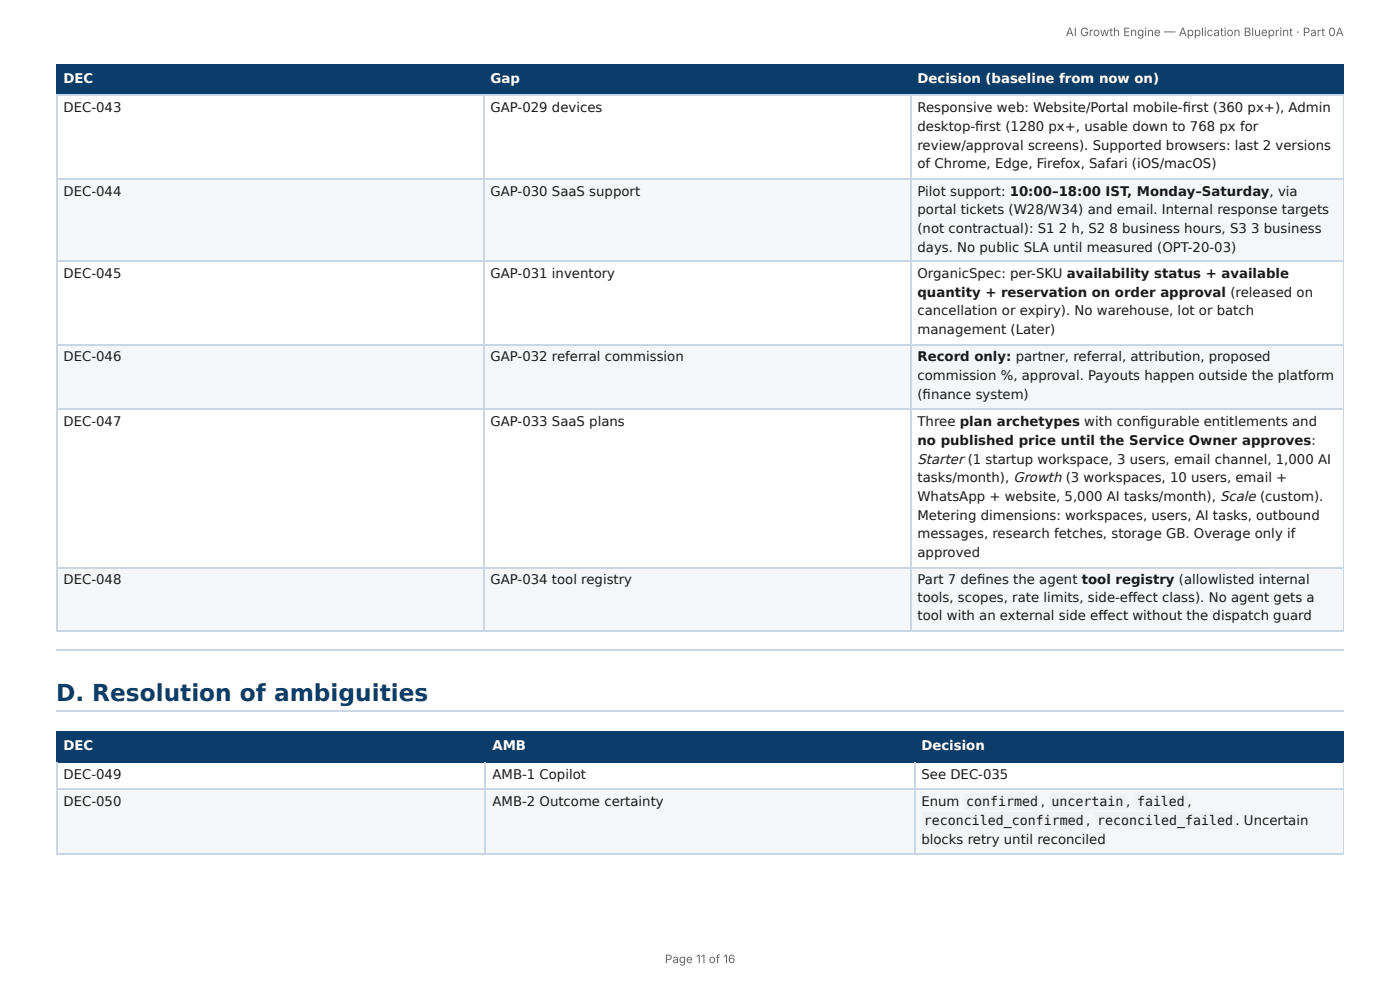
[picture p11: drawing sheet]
<svg xmlns="http://www.w3.org/2000/svg" width="297mm" height="210mm" viewBox="0 0 297 210" stroke-linecap="round" stroke-linejoin="round" font-family="sans-serif">
<defs><g id="words">
<text font-size="4.9" fill="#0b3d6b" x="11.9" y="149">D. Resolution of ambiguities</text>
<text font-size="2.9" fill="#1a1a1a" x="194.9" y="98.4">Starter (1 startup workspace, 3 users, email channel, 1,000 AI</text>
<g font-size="2.8" fill="#fff">
<text x="13.5" y="17.7">DEC</text>
<text x="104.2" y="17.7">Gap</text>
<text x="194.9" y="17.7">Decision (baseline from now on)</text>
<text x="13.5" y="159.3">DEC</text>
<text x="104.6" y="159.3">AMB</text>
<text x="195.7" y="159.3">Decision</text>
</g>
<g font-size="2.8" fill="#1a1a1a">
<text x="13.5" y="23.8">DEC-043</text>
<text x="104.2" y="23.8">GAP-029 devices</text>
<text x="194.9" y="23.8">Responsive web: Website/Portal mobile-fi rst (360 px+), Admin</text>
<text x="194.9" y="27.8">desktop-fi rst (1280 px+, usable down to 768 px for</text>
<text x="194.9" y="31.8">review/approval screens). Supported browsers: last 2 versions</text>
<text x="194.9" y="35.7">of Chrome, Edge, Firefox, Safari (iOS/macOS)</text>
<text x="13.5" y="41.5">DEC-044</text>
<text x="104.2" y="41.5">GAP-030 SaaS support</text>
<text x="194.9" y="41.5">Pilot support: 10:00–18:00 IST, Monday–Saturday, via</text>
<text x="194.9" y="45.5">portal tickets (W28/W34) and email. Internal response targets</text>
<text x="194.9" y="49.5">(not contractual): S1</text>
<text x="194.9" y="53.4">days. No public SLA until measured (OPT-20-03)</text>
<text x="224.9" y="49.5">2 h, S2</text>
<text x="235.7" y="49.5">8 business hours, S3</text>
<text x="265.7" y="49.5">3 business</text>
<text x="13.5" y="59">DEC-045</text>
<text x="104.2" y="59">GAP-031 inventory</text>
<text x="194.9" y="59">OrganicSpec: per-SKU availability status + available</text>
<text x="194.9" y="63">quantity + reservation on order approval (released on</text>
<text x="194.9" y="66.9">cancellation or expiry). No warehouse, lot or batch</text>
<text x="194.9" y="70.9">management (Later)</text>
<text x="13.5" y="76.7">DEC-046</text>
<text x="104.2" y="76.7">GAP-032 referral commission</text>
<text x="194.9" y="76.7">Record only: partner, referral, attribution, proposed</text>
<text x="194.9" y="80.7">commission %, approval. Payouts happen outside the platform</text>
<text x="194.9" y="84.7">(fi nance system)</text>
<text x="13.5" y="90.5">DEC-047</text>
<text x="104.2" y="90.5">GAP-033 SaaS plans</text>
<text x="194.9" y="90.5">Three plan archetypes with confi gurable entitlements and</text>
<text x="194.9" y="94.5">no published price until the Service Owner approves:</text>
<text x="194.9" y="102.4">tasks/month), Growth (3 workspaces, 10 users, email +</text>
<text x="194.9" y="106.4">WhatsApp + website, 5,000 AI tasks/month), Scale (custom).</text>
<text x="194.9" y="110.3">Metering dimensions: workspaces, users, AI tasks, outbound</text>
<text x="194.9" y="114.3">messages, research fetches, storage GB. Overage only if</text>
<text x="194.9" y="118.3">approved</text>
<text x="13.5" y="124.1">DEC-048</text>
<text x="104.2" y="124.1">GAP-034 tool registry</text>
<text x="194.9" y="124.1">Part 7 defi nes the agent tool registry (allowlisted internal</text>
<text x="194.9" y="127.8">tools, scopes, rate limits, side-eff ect class). No agent gets a</text>
<text x="194.9" y="131.8">tool with an external side eff ect without the dispatch guard</text>
<text x="13.5" y="165.4">DEC-049</text>
<text x="104.6" y="165.4">AMB-1 Copilot</text>
<text x="195.7" y="165.4">See DEC-035</text>
<text x="13.5" y="171.2">DEC-050</text>
<text x="104.6" y="171.2">AMB-2 Outcome certainty</text>
<text x="195.7" y="171.2">Enum</text>
<text x="205.2" y="171.2">confirmed</text>
<text x="221" y="171.2">,</text>
<text x="223.4" y="171.2">uncertain ,</text>
<text x="241.5" y="171.2">failed</text>
<text x="252.2" y="171.2">,</text>
<text x="195.7" y="179.1">blocks retry until reconciled</text>
<text x="196.2" y="175.2">reconciled_confirmed ,</text>
<text x="233" y="175.2">reconciled_failed . Uncertain</text>
</g>
<g font-size="2.5" fill="#666">
<text x="226.4" y="7.7">AI Growth Engine — Application Blueprint · Part 0A</text>
<text x="141.2" y="204.5">Page 11 of 16</text>
</g>
</g></defs>
<g fill="#0b3d6b">
<path d="M12.2 14h90.5v6.1h-90.5z"/>
<path d="M102.7 14h90.7v6.1h-90.7z"/>
<path d="M193.4 14h92v6.1h-92z"/>
</g>
<g fill="#f4f7fa">
<path d="M12.2 37.8h90.5v17.8h-90.5z"/>
<path d="M102.7 37.8h90.7v17.8h-90.7z"/>
<path d="M193.4 37.8h92v17.8h-92z"/>
<path d="M12.2 73.3h90.5v13.7h-90.5z"/>
<path d="M102.7 73.3h90.7v13.7h-90.7z"/>
<path d="M193.4 73.3h92v13.7h-92z"/>
<path d="M12.2 120.4h90.5v13.7h-90.5z"/>
<path d="M102.7 120.4h90.7v13.7h-90.7z"/>
<path d="M193.4 120.4h92v13.7h-92z"/>
</g>
<path d="M11.9 13.9h273.5M12 13.8v6.6M102.8 13.8v6.6M193.5 13.8v6.6M11.9 20.2h273.5" fill="none" stroke="#0b3d6b" stroke-width=".26"/>
<path d="M285.3 13.8v6.6" fill="none" stroke="#0b3d6b" stroke-width=".21"/>
<path d="M11.9 20.2h273.5M11.9 38h273.5M12 20.4v113.7M102.8 20.4v113.7M193.5 20.4v113.7M11.9 55.4h273.5M11.9 73.2h273.5M11.9 86.9h273.5M11.9 120.5h273.5M11.9 134h273.5M11.9 138h273.5M11.9 150.9h273.5" fill="none" stroke="#c9d6e3" stroke-width=".26"/>
<path d="M285.3 20.4v113.7" fill="none" stroke="#c9d6e3" stroke-width=".21"/>
<g fill="#0b3d6b">
<path d="M12.2 155.3h91v6.4h-91z"/>
<path d="M103.2 155.3h91v6.4h-91z"/>
<path d="M194.2 155.3h91.2v6.4h-91.2z"/>
</g>
<g fill="#f4f7fa">
<path d="M12.2 167.5h91v13.7h-91z"/>
<path d="M103.2 167.5h91v13.7h-91z"/>
<path d="M194.2 167.5h91.2v13.7h-91.2z"/>
</g>
<path d="M11.9 155.4h273.5M12 155.3v6.6M103.1 155.3v6.6M194.3 155.3v6.6M11.9 161.8h273.5" fill="none" stroke="#0b3d6b" stroke-width=".26"/>
<path d="M285.3 155.3v6.6" fill="none" stroke="#0b3d6b" stroke-width=".21"/>
<path d="M11.9 167.6h273.5M12 161.9v19.3M103.1 161.9v19.3M194.3 161.9v19.3M11.9 181.4h273.5" fill="none" stroke="#c9d6e3" stroke-width=".26"/>
<path d="M285.3 161.9v19.3" fill="none" stroke="#c9d6e3" stroke-width=".21"/>
<g fill="#eef2f6">
<path d="M204.8 168.5h16.1v3.5h-16.1z"/>
<path d="M222.8 168.5h16.4v3.5h-16.4z"/>
<path d="M241 168.5h11.1v3.5h-11.1z"/>
<path d="M195.8 172.5h34.9v3.4h-34.9z"/>
<path d="M232.6 172.5h29.9v3.4h-29.9z"/>
</g>
<use href="#words"/>
</svg>
